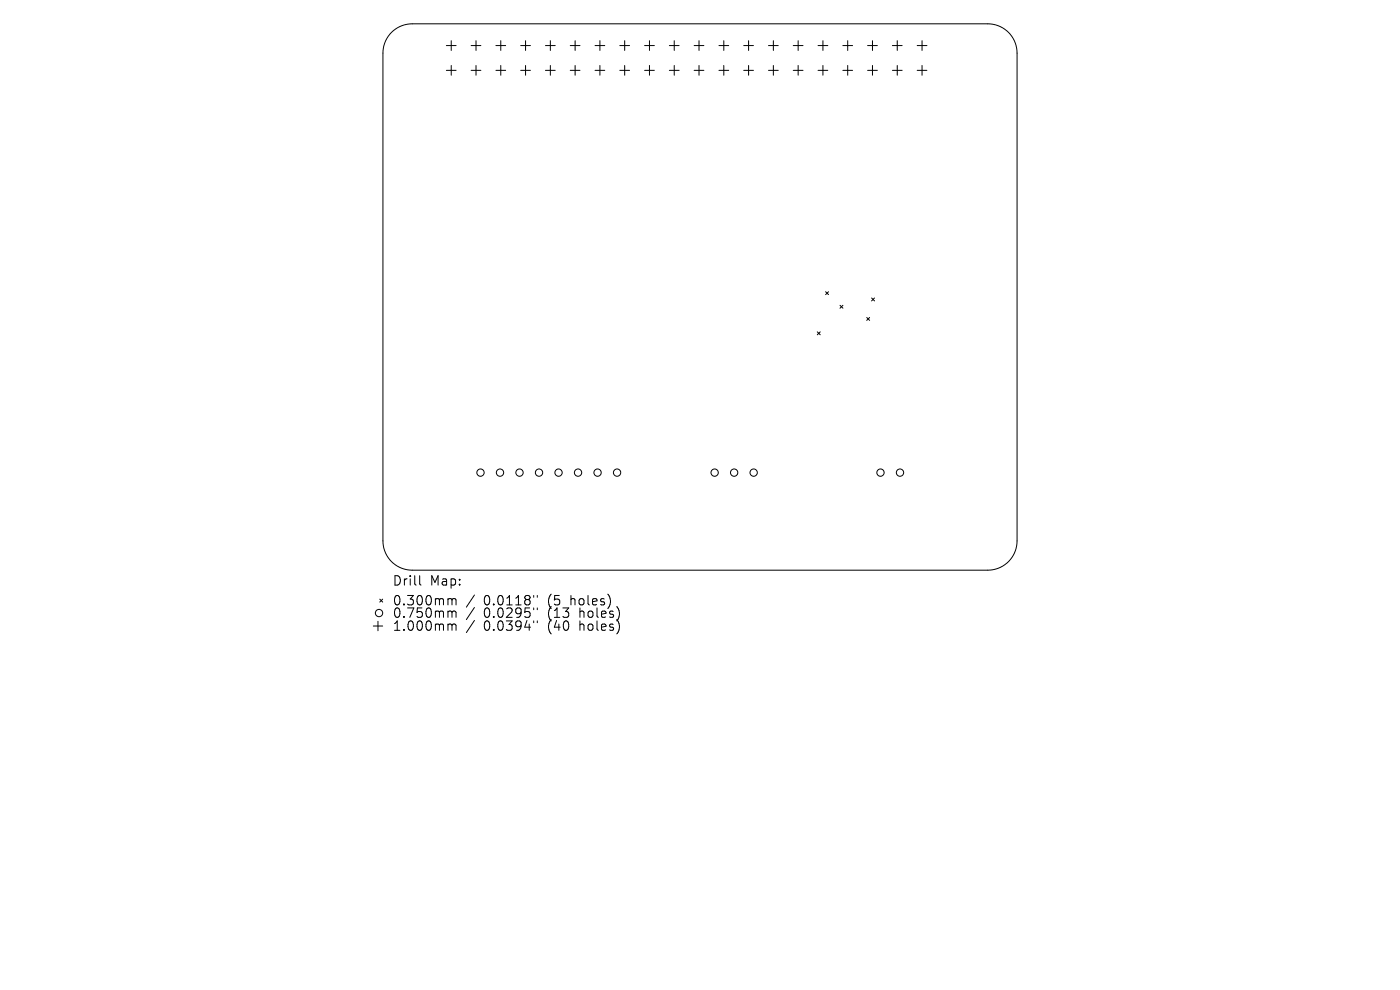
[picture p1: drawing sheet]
<svg xmlns="http://www.w3.org/2000/svg" width="297mm" height="210mm" viewBox="0 0 297 210" stroke-linecap="round" stroke-linejoin="round" font-family="sans-serif">
<defs><g id="words">
<g font-size="2.8">
<text x="83.2" y="124.5">Drill</text>
<text x="91.2" y="124.5">Map:</text>
<text x="83.2" y="128.7">0.300mm</text>
<text x="83.2" y="131.3">0.750mm</text>
<text x="102.6" y="128.7">0.0118&quot;</text>
<text x="102.6" y="131.3">0.0295&quot;</text>
<text x="116.4" y="128.7">(5</text>
<text x="116.4" y="131.3">(13</text>
<text x="121.3" y="128.7">holes)</text>
<text x="123.2" y="131.3">holes)</text>
<text x="83.2" y="134.1">1.000mm</text>
<text x="102.6" y="134.1">0.0394&quot;</text>
<text x="116.4" y="134.1">(40</text>
<text x="123.2" y="134.1">holes)</text>
</g>
</g></defs>
<g fill="none" stroke="#000" stroke-width=".21">
<path d="M83.1 6.9a6.2 6.2 0 0 1 4.3-1.8h122.2a6.2 6.2 0 0 1 6.2 6.2v103.4a6.2 6.2 0 0 1-6.2 6.3h-122.2a6.2 6.2 0 0 1-6.2-6.3v-103.4a6.2 6.2 0 0 1 1.9-4.4zM94.7 9.7h2.1M94.7 14.9h2.1M95.7 8.6v2.1M95.7 13.9v2.1M99.9 9.7h2.1M99.9 14.9h2.1M101 8.6v2.1M101 13.9v2.1M105.2 9.7h2.1M105.2 14.9h2.1M106.2 8.6v2.1"/>
<path d="M106.2 13.9v2.1M110.5 9.7h2M110.5 14.9h2M111.5 8.6v2.1M111.5 13.9v2.1M115.7 9.7h2.1M115.7 14.9h2.1M116.8 8.6v2.1M116.8 13.9v2.1M121 9.7h2M121 14.9h2M122 8.6v2.1"/>
<path d="M122 13.9v2.1M126.2 9.7h2.1M126.2 14.9h2.1M127.3 8.6v2.1M127.3 13.9v2.1M131.5 9.7h2.1M131.5 14.9h2.1M132.5 8.6v2.1M132.5 13.9v2.1M136.7 9.7h2.1M136.7 14.9h2.1M137.8 8.6v2.1"/>
<path d="M137.8 13.9v2.1M142 9.7h2.1M142 14.9h2.1M143 8.6v2.1M143 13.9v2.1M147.3 9.7h2M147.3 14.9h2M148.3 8.6v2.1M148.3 13.9v2.1M152.5 9.7h2.1M152.5 14.9h2.1M153.6 8.6v2.1"/>
<path d="M153.6 13.9v2.1M157.8 9.7h2M157.8 14.9h2M158.8 8.6v2.1M158.8 13.9v2.1M163 9.7h2.1M163 14.9h2.1M164.1 8.6v2.1M164.1 13.9v2.1M168.3 9.7h2.1M168.3 14.9h2.1M169.3 8.6v2.1"/>
<path d="M169.3 13.9v2.1M173.5 9.7h2.1M173.5 14.9h2.1M174.6 8.6v2.1M174.6 13.9v2.1M178.8 9.7h2.1M178.8 14.9h2.1M179.8 8.6v2.1M179.8 13.9v2.1M184.1 9.7h2M184.1 14.9h2M185.1 8.6v2.1"/>
<path d="M185.1 13.9v2.1M189.3 9.7h2.1M189.3 14.9h2.1M190.3 8.6v2.1M190.3 13.9v2.1M194.6 9.7h2M194.6 14.9h2M195.6 8.6v2.1M195.6 13.9v2.1M173.4 70.4l.6 .6M174 70.4l-.6 .6M175.1 61.9l.7 .6"/>
<path d="M175.8 61.9l-.7 .6M178.2 64.8l.6 .6M178.8 64.8l-.6 .6M183.9 67.3l.6 .7M184.5 67.3l-.6 .7M184.9 63.2l.6 .6M185.5 63.2l-.6 .6M79.2 132.8h2M80.2 131.8v2M80.6 127.1l.6 .6M81.2 127.1l-.6 .6M89 122.1v1.7l.3 .3"/>
<path d="M95.3 127h.3l.3 .3M95.3 129.6h.3l.3 .3M95.3 132.4h.3l.3 .3M95.9 127.3l.3-.3 .5 .1v1.2M95.9 127.3v1M95.9 129.9v1.1M95.9 132.7v1M95.9 129.9l.3-.3 .5 .1v1.3M95.9 132.7l.3-.3 .5 .1v1.2M100.7 126.2l-1.8 2.6M100.7 128.9l-1.8 2.5M100.7 131.6l-1.8 2.6"/>
<path d="M113.2 126.3v.4M113.2 129v.3M113.2 131.7v.4M114 126.3v.4M114 129v.3M114 131.7v.4"/>
<circle cx="101.9" cy="100.3" r=".78"/>
<circle cx="106.1" cy="100.3" r=".78"/>
<circle cx="110.2" cy="100.3" r=".78"/>
<circle cx="114.4" cy="100.3" r=".78"/>
<circle cx="118.5" cy="100.3" r=".78"/>
<circle cx="122.6" cy="100.3" r=".78"/>
<circle cx="126.8" cy="100.3" r=".78"/>
<circle cx="130.9" cy="100.3" r=".78"/>
<circle cx="151.6" cy="100.3" r=".78"/>
<circle cx="155.7" cy="100.3" r=".78"/>
<circle cx="159.9" cy="100.3" r=".78"/>
<circle cx="186.8" cy="100.3" r=".78"/>
<circle cx="190.9" cy="100.3" r=".78"/>
<circle cx="80.4" cy="130" r=".78"/>
</g>
<use href="#words"/>
</svg>
